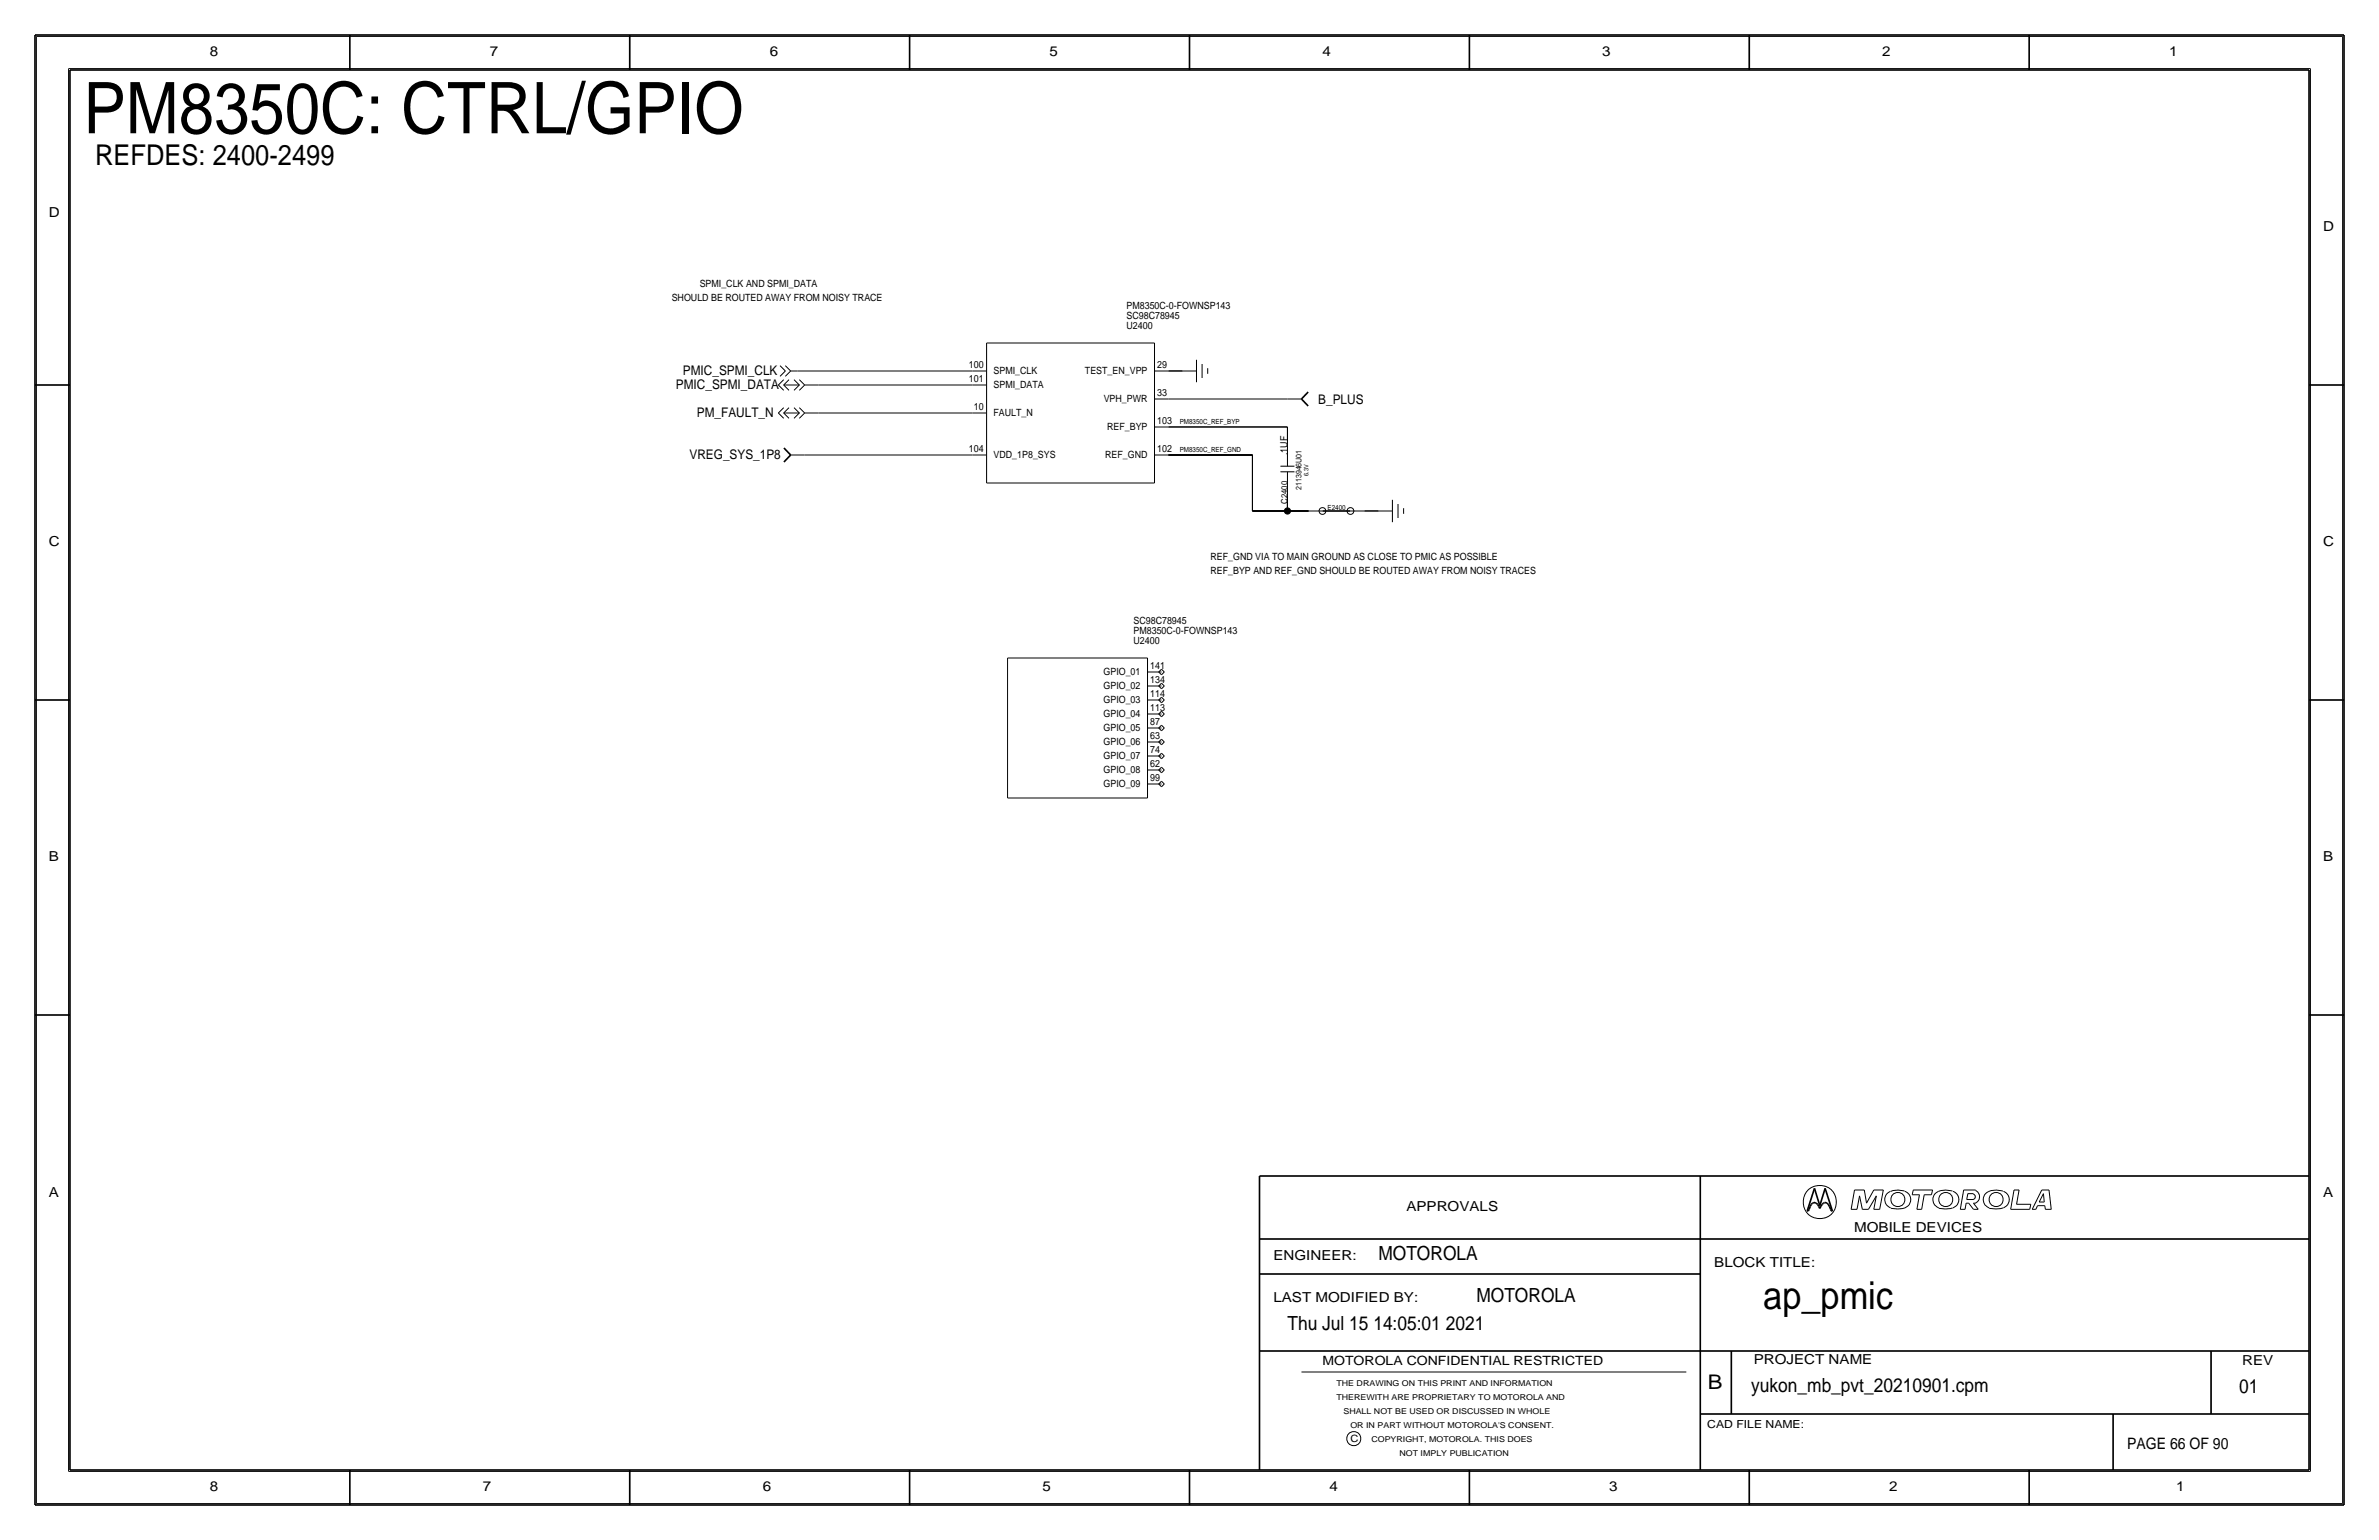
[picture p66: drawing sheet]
<svg xmlns="http://www.w3.org/2000/svg" width="432mm" height="279mm" viewBox="0 0 432 279" stroke-linecap="round" stroke-linejoin="round" font-family="sans-serif">
<defs><g id="words">
<text font-size="12.9" x="15.1" y="24.2">PM8350C: CTRL/GPIO</text>
<text font-size="7" x="320" y="237.5">ap_pmic</text>
<text font-size="5.2" x="17.3" y="29.9">REFDES: 2400-2499</text>
<text font-size="3.7" x="310" y="252.1">B</text>
<g font-size="3.5">
<text x="250.2" y="228.6">MOTOROLA</text>
<text x="268" y="236.2">MOTOROLA</text>
<text x="233.7" y="241.3">Thu Jul 15 14:05:01 2021</text>
<text x="317.9" y="252.6">yukon_mb_pvt_20210901.cpm</text>
<text x="406.4" y="252.7">01</text>
</g>
<text font-size="2.9" x="386.1" y="262.9">PAGE 66 OF 90</text>
<g font-size="2.5">
<text x="38.1" y="10.2">8</text>
<text x="88.9" y="10.2">7</text>
<text x="139.7" y="10.2">6</text>
<text x="190.5" y="10.2">5</text>
<text x="240" y="10.2">4</text>
<text x="290.8" y="10.2">3</text>
<text x="341.6" y="10.2">2</text>
<text x="393.7" y="10.2">1</text>
<text x="8.9" y="39.4">D</text>
<text x="421.6" y="41.9">D</text>
<text x="8.9" y="99.1">C</text>
<text x="421.6" y="99.1">C</text>
<text x="8.9" y="156.2">B</text>
<text x="421.6" y="156.2">B</text>
<text x="8.9" y="217.2">A</text>
<text x="255.3" y="219.7">APPROVALS</text>
<text x="421.6" y="217.2">A</text>
<text x="336.5" y="223.5">MOBILE DEVICES</text>
<text x="231.1" y="228.6">ENGINEER:</text>
<text x="311.1" y="229.9">BLOCK TITLE:</text>
<text x="231.1" y="236.2">LAST MODIFIED BY:</text>
<text x="318.3" y="247.5">PROJECT NAME</text>
<text x="407" y="247.6">REV</text>
<text x="38.1" y="270.5">8</text>
<text x="87.6" y="270.5">7</text>
<text x="138.4" y="270.5">6</text>
<text x="189.2" y="270.5">5</text>
<text x="241.3" y="270.5">4</text>
<text x="292.1" y="270.5">3</text>
<text x="342.9" y="270.5">2</text>
<text x="395" y="270.5">1</text>
</g>
<g font-size="2.4">
<text x="122.7" y="70.6">PMIC_SPMI_DATA</text>
<text x="124" y="68.1">PMIC_SPMI_CLK</text>
<text x="126.5" y="75.7">PM_FAULT_N</text>
<text x="239.3" y="73.3">B_PLUS</text>
<text x="125.2" y="83.3">VREG_SYS_1P8</text>
</g>
<text font-size="2.3" x="240" y="247.6">MOTOROLA CONFIDENTIAL RESTRICTED</text>
<text font-size="2" x="309.9" y="259.1">CAD FILE NAME:</text>
<g font-size="1.8">
<text x="127" y="52.1">SPMI_CLK AND SPMI_DATA</text>
<text x="121.9" y="54.6">SHOULD BE ROUTED AWAY FROM NOISY TRACE</text>
<text x="204.5" y="59.7">U2400</text>
<text x="204.5" y="57.9">SC98C78945</text>
<text x="204.5" y="56">PM8350C-0-FOWNSP143</text>
<text x="175.9" y="66.8">100</text>
<text x="175.9" y="69.3">101</text>
<text x="180.3" y="67.9">SPMI_CLK</text>
<text x="180.3" y="70.5">SPMI_DATA</text>
<text x="196.9" y="67.9">TEST_EN_VPP</text>
<text x="210.1" y="71.9">33</text>
<text x="210.1" y="66.8">29</text>
<text x="176.8" y="74.4">10</text>
<text x="180.3" y="75.5">FAULT_N</text>
<text x="200.3" y="73">VPH_PWR</text>
<text x="210.1" y="77">103</text>
<text x="175.9" y="82">104</text>
<text x="180.3" y="83.2">VDD_1P8_SYS</text>
<text x="200.6" y="83.2">REF_GND</text>
<text x="200.9" y="78.1">REF_BYP</text>
<text x="210.1" y="82">102</text>
<text x="233.7" y="82.5" transform="rotate(-90 233.7 82.5)">.1UF</text>
<text x="219.7" y="101.6">REF_GND VIA TO MAIN GROUND AS CLOSE TO PMIC AS POSSIBLE</text>
<text x="219.7" y="104.1">REF_BYP AND REF_GND SHOULD BE ROUTED AWAY FROM NOISY TRACES</text>
<text x="205.7" y="113.2">SC98C78945</text>
<text x="205.7" y="116.8">U2400</text>
<text x="205.7" y="115">PM8350C-0-FOWNSP143</text>
<text x="200.3" y="125.1">GPIO_02</text>
<text x="200.3" y="122.5">GPIO_01</text>
<text x="208.8" y="121.4">141</text>
<text x="208.8" y="124">134</text>
<text x="200.3" y="127.6">GPIO_03</text>
<text x="200.3" y="130.2">GPIO_04</text>
<text x="208.8" y="131.6">87</text>
<text x="208.8" y="126.5">114</text>
<text x="208.8" y="129">113</text>
<text x="200.3" y="132.7">GPIO_05</text>
<text x="200.3" y="135.2">GPIO_06</text>
<text x="200.3" y="137.8">GPIO_07</text>
<text x="208.8" y="134.1">63</text>
<text x="208.8" y="136.7">74</text>
<text x="200.3" y="140.3">GPIO_08</text>
<text x="200.3" y="142.9">GPIO_09</text>
<text x="208.8" y="139.2">62</text>
<text x="208.8" y="141.7">99</text>
<text x="245.1" y="261.6">C</text>
</g>
<text font-size="1.6" x="233.7" y="91.4" transform="rotate(-90 233.7 91.4)">C2400</text>
<g font-size="1.5">
<text x="242.6" y="251.5">THE DRAWING ON THIS PRINT AND INFORMATION</text>
<text x="242.6" y="254">THEREWITH ARE PROPRIETARY TO MOTOROLA AND</text>
<text x="243.8" y="256.5">SHALL NOT BE USED OR DISCUSSED IN WHOLE</text>
<text x="245.1" y="259.1">OR IN PART WITHOUT MOTOROLA'S CONSENT.</text>
<text x="248.9" y="261.6">COPYRIGHT, MOTOROLA. THIS DOES</text>
<text x="254" y="264.2">NOT IMPLY PUBLICATION</text>
</g>
<text font-size="1.4" x="236.2" y="88.9" transform="rotate(-90 236.2 88.9)">2113946U01</text>
<g font-size="1.3">
<text x="214.1" y="77">PM8350C_REF_BYP</text>
<text x="214.1" y="82">PM8350C_REF_GND</text>
<text x="241" y="92.5">E2400</text>
</g>
<text font-size="1.1" x="237.5" y="86.4" transform="rotate(-90 237.5 86.4)">6.3V</text>
</g></defs>
<!-- layer: Nets -->
<g fill="none" stroke="#000" stroke-width=".18">
<path d="M144.8 67.3h31.7zM148.6 69.8h27.9zM148.6 74.9h27.9zM212.1 67.3h2.5zM212.1 72.4h21.6zM212.1 77.5h21.6zM233.7 77.5v2.5zM146 82.5h30.5zM212.1 82.5h15.2zM227.3 92.7h6.4zM227.3 82.5v10.2zM233.7 92.7h3.8z"/>
<path d="M233.7 90.2v2.5zM247.6 92.7h2.6z"/>
</g>
<circle cx="233.7" cy="92.7" r=".56" fill="#000" stroke="#000" stroke-width=".18"/>
<!-- layer: Components -->
<g fill="none" stroke="#000" stroke-width=".18">
<path d="M141.3 74.9l.9-.9zM141.3 69.8l.9-.9zM141.3 74.9l.9 1zM141.3 69.9l.9 .9zM141.6 66.3l.9 1zM142.2 74.9l1 1zM142.2 69.9l1 .9zM142.2 74.9h2.9zM142.2 69.8h2.9zM142.2 74.9l1-.9zM142.2 69.8l1-.9zM142.5 67.3l-.9 1z"/>
<path d="M142.5 66.3l1 1zM143.5 67.3l-1 1zM143.5 67.3h1.3zM144.1 74l1 .9zM144.1 68.9l1 .9zM144.1 75.9l1-1zM144.1 70.8l1-.9zM145.1 74l.9 .9zM145.1 68.9l.9 .9zM145.1 75.9l1-1zM145.1 70.8l1-.9zM146.1 74.9h2.5z"/>
<path d="M146.1 69.8h2.5zM176.5 74.9h2.6zM176.5 69.8h2.6zM176.5 67.3h2.6zM179.1 62.2h30.5zM179.1 62.2v25.4zM209.5 62.2v25.4zM209.6 77.5h2.5zM209.6 72.4h2.5zM209.6 67.3h2.5zM214.6 67.3h2.6zM217.2 65.3v4z"/>
<path d="M218.2 66v2.6zM219.2 66.8v1zM233.7 72.4h2.5zM143.5 82.5h2.5zM176.5 82.5h2.6zM179.1 87.6h30.5zM209.6 82.5h2.5zM232.4 85.6h2.5zM232.4 84.6h2.5zM233.7 85.6v4.6zM233.7 80v4.6zM237.5 92.7h2.5z"/>
<path d="M245.1 92.7h2.5zM250.2 92.7h2.5zM252.7 90.7v4zM253.7 91.4v2.6zM254.8 92.2v1zM182.9 119.4h25.4zM182.9 119.4v25.4zM208.3 119.4v25.4zM208.3 139.7h2.5zM208.3 137.2h2.5zM208.3 134.6h2.5zM208.3 132.1h2.5z"/>
<path d="M208.3 129.5h2.5zM208.3 127h2.5zM208.3 124.5h2.5zM208.3 121.9h2.5zM210.3 139.7l.5-.5zM210.3 137.2l.5-.5zM210.3 134.6l.5-.5zM210.3 132.1l.5-.5zM210.3 129.5l.5-.5zM210.3 127l.5-.5zM210.3 124.5l.5-.5zM210.3 121.9l.5-.5z"/>
<path d="M210.3 139.7l.5 .5zM210.3 137.2l.5 .5zM210.3 134.6l.5 .5zM210.3 132.1l.5 .5zM210.3 129.5l.5 .5zM210.3 127l.5 .5zM210.3 124.5l.5 .5zM210.3 121.9l.5 .5zM210.8 139.2l.5 .5zM210.8 136.7l.5 .5zM210.8 134.1l.5 .5zM210.8 131.6l.5 .5z"/>
<path d="M210.8 129l.5 .5zM210.8 126.5l.5 .5zM210.8 124l.5 .5zM210.8 121.4l.5 .5zM211.3 139.7l-.5 .5zM211.3 137.2l-.5 .5zM211.3 134.6l-.5 .5zM211.3 132.1l-.5 .5zM211.3 129.5l-.5 .5zM211.3 127l-.5 .5zM211.3 124.5l-.5 .5zM211.3 121.9l-.5 .5z"/>
<path d="M182.9 144.8h25.4zM208.3 142.2h2.5zM210.3 142.2l.5-.5zM210.3 142.2l.5 .5zM210.8 141.7l.5 .5zM211.3 142.2l-.5 .5z"/>
<circle cx="240" cy="92.7" r=".61"/>
<circle cx="245.1" cy="92.7" r=".61"/>
</g>
<path d="M236.2 72.4l1.2 1.3zM237.4 71.1l-1.2 1.3zM142.3 81.3l1.2 1.3zM143.5 82.5l-1.2 1.3zM240 92.7h5.1z" fill="none" stroke="#000" stroke-width=".3"/>
<!-- layer: Page Border and Title Block -->
<g fill="none" stroke="#000" stroke-width=".3">
<path d="M6.3 6.4v266.7zM6.4 6.4h419zM12.7 12.7h406.4zM12.7 12.7v254zM63.5 6.4v6.3zM114.3 6.4v6.3zM165.1 6.4v6.3zM215.9 6.3v6.4zM266.7 6.4v6.3zM317.5 6.4v6.3zM368.3 6.4v6.3zM419.1 12.7v254z"/>
<path d="M425.4 6.4v266.7zM6.3 69.8h6.4zM419.1 69.8h6.3zM6.3 127h6.4zM419.1 127h6.3zM6.3 184.1h6.4zM419.1 184.1h6.3zM228.6 213.4v53.3zM228.6 213.4h190.5zM308.6 213.4v53.3zM328 219.7h.2zM328.4 219.4l-.2 .3z"/>
<path d="M328.6 218.8l-.2 .6zM328.8 218.5l-.2 .3zM329 218.3l.2-.1zM329 218.3l-.2 .2zM329.2 218.2h.2zM329.3 215.6l-1.3 4.1zM329.3 215.6l1 3.1zM329.4 218.2l.2 .1zM329.6 218.3l.3 .2zM329.9 218.5l.2 .3zM330.1 218.8l.2 .5zM330.5 218.8l-.2 .5z"/>
<path d="M330.8 218.5l-.3 .3zM331 218.3l-.2 .2zM331 218.3l.2-.1zM331.2 218.2h.2zM331.3 215.6l1.3 4.1zM331.3 215.6l-1 3.1zM331.4 218.2l.2 .1zM331.6 218.3l.2 .2zM331.8 218.5l.2 .3zM332 218.8l.3 .6zM332.3 219.4l.1 .3zM332.4 219.7h.2z"/>
<path d="M228.6 231.1h80zM228.6 224.8h190.5zM228.6 245.1h190.5zM308.6 256.5h110.5zM314.2 245.1v11.4zM383.5 256.5v10.2zM401.3 245.1v11.4zM6.4 273h419zM12.7 266.7h406.4zM63.5 266.7v6.4zM114.3 266.7v6.4zM165.1 266.7v6.4z"/>
<path d="M215.9 266.7v6.3zM266.7 266.7v6.4zM317.5 266.7v6.4zM368.3 266.7v6.4z"/>
</g>
<g fill="none" stroke="#000" stroke-width=".18">
<path d="M6.6 6.6h418.6zM6.6 6.6v266.2zM12.4 12.4v254.6zM12.4 12.4h407zM419.4 12.4v254.6zM425.2 6.6v266.2zM336 219.4h1.1zM336.6 215.9h1.8zM336.6 215.9l-.6 3.5zM337.5 217l-.4 2.4zM337.5 217l.5 2.4zM338 219.4h1.1z"/>
<path d="M338.4 215.9l.4 2.4zM340.1 219.4h1.1zM340.1 215.9h1.7zM340.1 215.9l-1.3 2.4zM340.6 217l-1.5 2.4zM340.6 217l-.5 2.4zM341.8 215.9l-.6 3.5zM343.1 216.2a1.6 1.6 0 0 0-1 1.5 1.6 1.6 0 0 0 1.1 1.5M345.7 216.1h-.2a4 4 0 0 0-2.3 .1M345.7 216.2a1.59 1.59 0 0 1 1.1 1.5 1.59 1.59 0 0 1-1.1 1.5 5.1 5.1 0 0 1-2.5 0M347.1 216.8h1.3zM347.3 215.9l-.2 .9z"/>
<path d="M347.3 215.9h3.5zM347.9 219.4h.9zM348.4 216.8l-.5 2.6zM349.2 216.8l-.4 2.6zM349.2 216.8h1.4zM350.8 215.9l-.2 .9zM354.4 216.1a3.1 3.1 0 0 0-3.3 .7 1.62 1.62 0 0 0 .8 2.4M354.4 219.2a5.1 5.1 0 0 1-2.5 0M354.5 216.2a1.59 1.59 0 0 1 1 1.5 1.59 1.59 0 0 1-1 1.5M355.8 219.4h.9zM356.4 215.9h2.2zM356.4 215.9l-.6 3.5z"/>
<path d="M356.9 218.3l-.2 1.1zM356.9 218.3h.4zM357 217.6h1.2zM357.2 216.6l-.2 1zM357.2 216.6h1zM357.3 218.3l.9 1.1zM358.1 216.7a.5 .5 0 0 1 .4 .4 .5 .5 0 0 1-.4 .5M358.2 218.3l.9 1.1zM358.2 218.3h.4zM358.2 219.4h.9zM358.5 216a1.24 1.24 0 0 1 .8 1.1 1.24 1.24 0 0 1-.8 1.2M363.5 216.1a3.1 3.1 0 0 0-3.3 .7 1.62 1.62 0 0 0 .8 2.4"/>
<path d="M363.6 219.2a5.1 5.1 0 0 1-2.6 0M363.6 216.2a1.59 1.59 0 0 1 1.1 1.5 1.59 1.59 0 0 1-1.1 1.5M364.9 219.4h3.5zM365.6 215.9l-.7 3.5zM365.6 215.9h.9zM366 218.5h2.6zM366.5 215.9l-.5 2.6zM368.6 218.5l-.2 .9zM368.9 219.4h.6zM369.8 218.7h1.3zM369.8 218.7l-.3 .7zM370.1 218.1h.9z"/>
<path d="M370.6 215.9l-1.7 3.5zM370.6 215.9h1.3zM370.9 216.6l-.8 1.5zM370.9 216.6l.1 1.5zM371.1 218.7l.1 .7zM371.2 219.4h1.1zM371.9 215.9l.4 3.5zM236.2 248.9h69.9zM6.6 272.8h418.6zM12.4 267h407z"/>
<circle cx="330.3" cy="218.1" r="3"/>
<circle cx="344.5" cy="217.6" r="1.28"/>
<circle cx="353.2" cy="217.6" r="1.28"/>
<circle cx="362.3" cy="217.6" r="1.28"/>
<circle cx="245.7" cy="261" r="1.28"/>
</g>
<use href="#words"/>
</svg>
